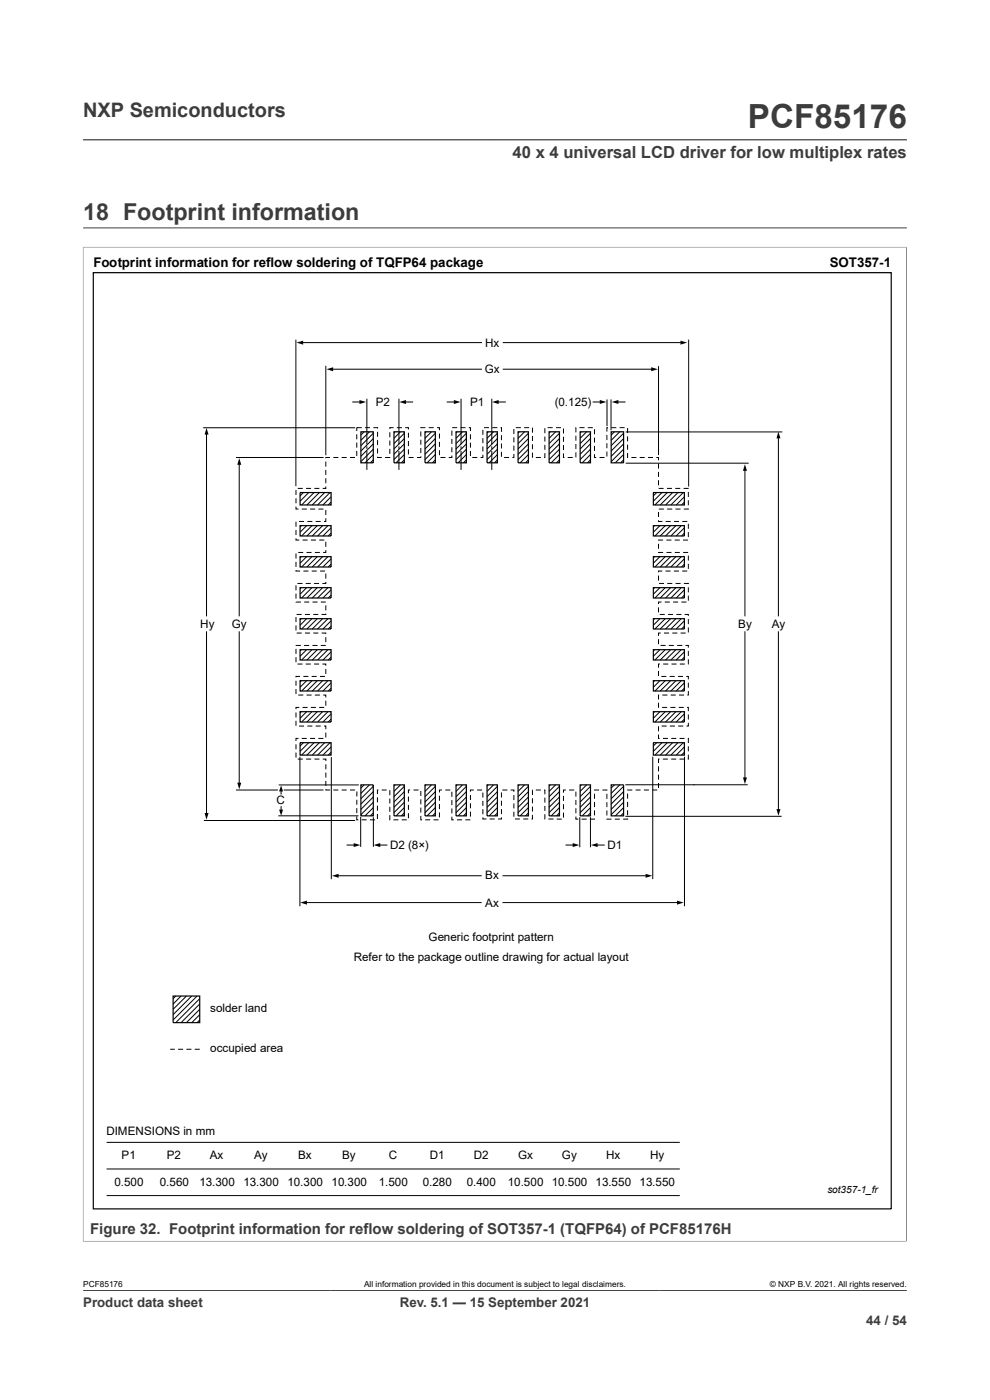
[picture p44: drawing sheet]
<svg xmlns="http://www.w3.org/2000/svg" width="210mm" height="297mm" viewBox="0 0 210 297" stroke-linecap="round" stroke-linejoin="round" font-family="sans-serif">
<defs><g id="words">
<text font-size="7.1" fill="#3c3c3c" x="158.6" y="27.2">PCF85176</text>
<text font-size="4.9" fill="#3c3c3c" x="17.6" y="46.6">18 Footprint information</text>
<text font-size="4.2" fill="#3c3c3c" x="17.6" y="24.8">NXP Semiconductors</text>
<text font-size="3.5" fill="#3c3c3c" x="108.7" y="33.5">40 x 4 universal LCD driver for low multiplex rates</text>
<text font-size="3.2" fill="#3c3c3c" x="19.1" y="261.8">Figure 32. Footprint information for reflow soldering of SOT357-1 (TQFP64) of PCF85176H</text>
<g font-size="2.8">
<text x="19.8" y="56.5">Footprint information for reflow soldering of TQFP64 package</text>
<text x="176" y="56.5">SOT357-1</text>
</g>
<g font-size="2.8" fill="#3c3c3c">
<text x="17.6" y="277.3">Product data sheet</text>
<text x="84.8" y="277.3">Rev. 5.1 — 15 September 2021</text>
<text x="183.7" y="281">44 / 54</text>
</g>
<g font-size="2.5">
<text x="102.9" y="73.6">Hx</text>
<text x="102.9" y="79.1">Gx</text>
<text x="79.7" y="86.2">P2</text>
<text x="99.7" y="86.2">P1</text>
<text x="117.7" y="86.1">(0.125)</text>
<text x="42.5" y="133.1">Hy</text>
<text x="49.2" y="133.1">Gy</text>
<text x="156.6" y="133.1">By</text>
<text x="163.7" y="133.1">Ay</text>
<text x="58.7" y="170.7">C</text>
<text x="82.7" y="180.1">D2 (8×)</text>
<text x="128.8" y="180.1">D1</text>
<text x="102.9" y="186.5">Bx</text>
<text x="102.9" y="192.3">Ax</text>
<text x="75.1" y="203.8">Refer to the package outline drawing for actual layout</text>
<text x="90.9" y="199.6">Generic footprint pattern</text>
<text x="44.6" y="214.7">solder land</text>
<text x="44.6" y="223.1">occupied area</text>
<text x="22.6" y="240.9">DIMENSIONS in mm</text>
<text x="25.8" y="246">P1</text>
<text x="35.4" y="246">P2</text>
<text x="44.5" y="246">Ax</text>
<text x="53.9" y="246">Ay</text>
<text x="63.3" y="246">Bx</text>
<text x="72.6" y="246">By</text>
<text x="82.5" y="246">C</text>
<text x="91.2" y="246">D1</text>
<text x="100.5" y="246">D2</text>
<text x="109.9" y="246">Gx</text>
<text x="119.2" y="246">Gy</text>
<text x="128.6" y="246">Hx</text>
<text x="137.9" y="246">Hy</text>
<text x="24.3" y="251.6">0.500</text>
<text x="33.9" y="251.6">0.560</text>
<text x="42.3" y="251.6">13.300</text>
<text x="51.6" y="251.6">13.300</text>
<text x="61" y="251.6">10.300</text>
<text x="70.3" y="251.6">10.300</text>
<text x="80.3" y="251.6">1.500</text>
<text x="89.7" y="251.6">0.280</text>
<text x="99" y="251.6">0.400</text>
<text x="107.7" y="251.6">10.500</text>
<text x="117" y="251.6">10.500</text>
<text x="126.3" y="251.6">13.550</text>
<text x="135.6" y="251.6">13.550</text>
</g>
<text font-size="2.1" x="175.5" y="253.1">sot357-1_fr</text>
<g font-size="1.8">
<text x="17.6" y="273.1">PCF85176</text>
<text x="77.2" y="273.1">All information provided in this document is subject to legal disclaimers.</text>
<text x="163.3" y="273.1">© NXP B.V. 2021. All rights reserved.</text>
</g>
</g></defs>
<path d="M17.6 29.7h174.8M17.6 52.4h174.7M17.6 52.4v211M17.6 48.3h174.8M192.3 52.4v211M17.6 263.3h174.7M17.6 273.8h174.8" fill="none" stroke="#3c3c3c" stroke-width=".21"/>
<g fill="none" stroke="#000" stroke-width=".21">
<path d="M62.8 72v31.1M64 72.7h38.1M69.1 77.6v19M70.4 78.3h31.7M106.7 78.3h31.7M106.7 72.7h37.9M139.7 77.7v18.8M146.1 72v31.2M43.1 90.7h32.2M43.8 91.9v38.7M50.1 97.1h18.5M50.7 98.3v32.3"/>
<path d="M69.1 97.9v1.1M69.1 99.7v1M70 97.1h-.9v.1M70.7 97.1h1.1M72.5 97.1h1M74.2 97.1h1.1M74.8 85.3h1.7M75.7 92.1v1.1M75.7 93.9v1.1M75.7 95.7v1M76.7 90.7h-1v.7M77.2 91.6l-.6 .7"/>
<path d="M77.4 90.7h1.1M77.8 84.6v9.7M77.8 94.7v.5M77.8 95.7v4M78.4 91.6l-1.8 1.8M79.2 91.9l-2.6 2.6M79.2 93l-2.6 2.7M79.2 94.2l-2.6 2.6M79.2 95.3l-2.6 2.6M79.2 96.4l-1.8 1.8M79.2 97.6l-.6 .6M79.2 90.7h.9v.2"/>
<path d="M80.1 93.4v1M80.1 96.9v.2h.9M80.1 91.6v1.1M80.1 95.1v1.1M82.7 97l-1 .1M82.7 91.7v1.1M82.7 93.5v1M82.7 95.2v1.1M83.5 90.7h-.8v.3M83.8 91.6l-.2 .3M84.2 90.7h1M84.6 84.6v9.7"/>
<path d="M84.6 94.7v.5M84.6 95.7v4M84.9 91.6l-1.3 1.4M85.8 91.9l-2.2 2.2M85.8 93l-2.2 2.2M85.8 94.2l-2.2 2.2M85.8 95.3l-2.2 2.2M85.8 96.4l-1.8 1.8M85.8 97.6l-.7 .6M85.8 85.3h1.7M86 90.7h.6v.4M86.6 91.8v1.1"/>
<path d="M86.6 93.6v1M86.6 95.3v1.1M86.7 97.1h1M89.3 96.8v.3h-.9M89.3 91.5v1.1M89.3 93.3v1M89.3 95.1v1M90.2 90.7l-.9 .1M90.4 91.6l-.2 .3M90.9 90.7h1.1M91.5 91.6l-1.3 1.4M92.3 91.9l-2.1 2.2"/>
<path d="M92.3 93l-2.1 2.2M92.3 94.2l-2.1 2.2M92.3 95.3l-2.1 2.2M92.3 96.4l-1.7 1.8M92.3 97.6l-.6 .6M92.7 90.7h.5v.6M93.2 92v1M93.2 93.7v1.1M93.2 95.5v1.1M93.4 97.1h1.1M94.9 85.3h1.7M95.8 96.6v.5h-.6"/>
<path d="M95.8 91.4v1M95.8 93.1v1.1M95.8 94.9v1M95.9 90.7h1.1M97 91.6l-.3 .3M97.7 90.7h1M97.8 84.6v9.7M97.8 94.7v.5M97.8 95.7v4M98.1 91.6l-1.4 1.4M98.9 91.9l-2.2 2.2M98.9 93l-2.2 2.2"/>
<path d="M98.9 94.2l-2.2 2.2M98.9 95.3l-2.2 2.2M98.9 96.4l-1.7 1.8M98.9 97.6l-.6 .6M99.4 90.7h.4v.7M99.8 92.1v1.1M99.8 93.9v1.1M99.8 95.7v1M100.2 97.1h1M102.4 96.5v.6h-.5M102.4 91.2v1M102.4 92.9v1.1"/>
<path d="M102.4 94.7v1.1M102.7 90.7h1M103.6 91.6l-.3 .3M104.3 84.6v9.7M104.3 94.7v.5M104.3 95.7v4M104.4 90.7h1.1M104.7 91.6l-1.4 1.4M105.5 85.3h1.7M105.5 91.9l-2.2 2.2M105.5 93l-2.2 2.2M105.5 94.2l-2.2 2.2"/>
<path d="M105.5 95.3l-2.2 2.2M105.5 96.4l-1.7 1.8M105.5 97.6l-.6 .6M106.2 90.7h.2v.9M106.4 92.3v1.1M106.4 94.1v1M106.4 95.8v1.1M106.9 97.1h1.1M109 96.3v.8h-.3M109 91v1.1M109 92.8v1M109 94.5v1.1"/>
<path d="M109.4 90.7h1.1M110.1 91.6l-.2 .3M111.2 90.7h1M111.3 91.6l-1.4 1.4M112.1 91.9l-2.2 2.2M112.1 93l-2.2 2.2M112.1 94.2l-2.2 2.2M112.1 95.3l-2.2 2.2M112.1 96.4l-1.8 1.8M112.1 97.6l-.6 .6M112.9 90.7v1.1M112.9 96l.1 1.1"/>
<path d="M112.9 92.5v1M112.9 94.3v1M113.7 97.1h1M115.6 96.1v1h-.2M115.6 90.8v1.1M115.6 92.6v1.1M115.6 94.4v1M116.2 90.7h1M116.7 91.6l-.2 .3M117.9 91.6l-1.4 1.4M117.9 90.7h1.1M118.7 91.9l-2.2 2.2"/>
<path d="M118.7 93l-2.2 2.2M118.7 94.2l-2.2 2.2M118.7 95.3l-2.2 2.2M118.7 96.4l-1.8 1.8M118.7 97.6l-.6 .6M119.5 96.2v.9h.2M119.5 90.9v1.1M119.5 92.7v1M119.5 94.4v1.1M120.4 97.1h1.1M122.2 92.4v1.1M122.2 94.2v1.1"/>
<path d="M122.2 96v1M122.2 90.7v1M122.9 90.7h1.1M123.3 91.6l-.2 .3M124.4 91.6l-1.3 1.4M124.7 90.7h1M125.3 91.9l-2.2 2.2M125.3 93l-2.2 2.2M125.3 94.2l-2.2 2.2M125.3 95.3l-2.2 2.2M125.3 96.4l-1.8 1.8M125.3 97.6l-.7 .6"/>
<path d="M125.8 85.3h1.7M126.1 96.4v.7h.4M126.1 91.1v1M126.1 92.8v1.1M126.1 94.6v1.1M127.2 97.1h1M128.7 92.3v1M128.7 94v1.1M128.7 95.8v1M128.8 84.7v5.7M129 90.7h-.3v.9M129.6 84.7v6.6"/>
<path d="M129.7 90.7h1M130.3 91.6l-.7 .7M130.9 85.3h1.7M131.4 90.7h1.1M131.5 91.6l-1.9 1.8M132.3 91.9l-2.7 2.6M132.3 93l-2.7 2.7M132.3 94.2l-2.7 2.6M132.3 95.3l-2.7 2.6M132.3 96.4l-1.8 1.8M132.3 97.6l-.6 .6M132.7 91.6h33.2"/>
<path d="M132.7 98.3h26.1M133.1 96.1l.1 1M133.1 90.8v1.1M133.1 92.6v1M133.1 94.3v1.1M133.9 97.1h1.1M135.7 97.1h1M137.5 97.1h1M139.2 97.1h.5v.5M139.7 98.4v1M158 99.6v31M165.1 92.7v37.9"/>
<path d="M62.8 114.2v.4h.7M62.8 107.5v.5h.5M62.8 103.9v1.1M62.8 105.7v1.1M62.8 110.7v1M62.8 112.4v1.1M62.8 117.4v1.1M62.8 119.2v1.1M63.2 103.6h1M63.3 117.2h1M63.4 110.6h1.1M63.9 118.1l-.2 .3"/>
<path d="M63.9 111.5l-.2 .3M64 108h1.1M64.2 114.6h1M64.4 104.5l-.7 .7M64.9 103.6h1.1M65 117.2h1.1M65 118.1l-1.3 1.4M65 111.5l-1.3 1.4M65.2 110.6h1.1M65.5 104.5l-1.8 1.8M65.8 108h1M66 114.6h1"/>
<path d="M66.2 118.1l-2.2 2.2M66.2 111.5l-2.2 2.2M66.6 104.5l-2.6 2.6M66.7 103.6h1M66.8 117.2h1M67 110.6h1M67.3 118.1l-2.2 2.2M67.3 111.5l-2.2 2.2M67.5 108h1.1M67.7 114.6h1.1M67.7 104.5l-2.6 2.6M68.4 118.1l-2.2 2.2"/>
<path d="M68.4 111.5l-2.2 2.2M68.9 104.5l-2.7 2.6M69.1 116.7v.5h-.5M69.1 110v.6h-.4M69.1 103.2v.4h-.6M69.1 101.5v1M69.1 108.2v1.1M69.1 114.9v1.1M69.6 118.1l-2.2 2.2M69.6 111.5l-2.2 2.2M70 104.5l-2.6 2.6M70.2 105.4l-1.7 1.7"/>
<path d="M70.2 106.5l-.6 .6M70.2 118.5l-1.7 1.8M70.2 119.7l-.6 .6M70.2 112l-1.7 1.7M70.2 113.1l-.6 .6M138.9 118.1l-.3 .3M138.9 111.5l-.3 .3M139.3 104.5l-.7 .7M139.7 110.4v.2h.8M139.7 117.1l1 .1M139.7 100.1v1.1M139.7 101.9v1"/>
<path d="M139.7 108.6v1.1M139.7 115.4v1M139.7 103.6h1.1M139.8 108h1M140 118.1l-1.4 1.4M140 111.5l-1.4 1.4M140.4 104.5l-1.8 1.8M140.7 114.6l-1 .1M141.1 118.1l-2.2 2.2M141.1 111.5l-2.2 2.2M141.2 110.6h1.1M141.4 114.6h1"/>
<path d="M141.4 117.2h1M141.5 103.6h1M141.5 108h1.1M141.5 104.5l-2.6 2.6M142.2 118.1l-2.2 2.2M142.2 111.5l-2.2 2.2M142.7 104.5l-2.7 2.6M143 110.6h1M143.1 114.6h1.1M143.1 117.2h1.1M143.2 103.6h1.1M143.3 108h1"/>
<path d="M143.4 118.1l-2.2 2.2M143.4 111.5l-2.2 2.2M143.8 104.5l-2.6 2.6M144.5 118.1l-2.2 2.2M144.5 111.5l-2.2 2.2M144.7 110.6h1.1M144.9 114.6h1M144.9 117.2h1.1M144.9 104.5l-2.6 2.6M145 103.6l1 .1M145.2 105.4l-1.8 1.7M145.2 106.5l-.6 .6"/>
<path d="M145.2 118.5l-1.8 1.8M145.2 119.7l-.6 .6M145.2 112l-1.8 1.7M145.2 113.1l-.6 .6M146 107.9l-.9 .1M146 104.4v1M146 106.1v1.1M146 111.1v1.1M146 112.9v1M146 117.9v1M146 119.6v1.1M43.8 134v38.8"/>
<path d="M50.7 134v32.3M62.8 127.7h1M62.8 121v.1h.9M62.8 124.2v1M62.8 125.9v1.1M62.8 130.9v1.1M62.8 132.7v1M62.8 137.7v1M62.8 139.4v1.1M62.9 130.4h1.1M62.9 134.3h1.1M63.1 123.8h1.1"/>
<path d="M63.8 136.9l-1 .1M63.9 137.8l-.2 .3M63.9 131.2l-.2 .3M63.9 124.7l-.2 .2M64.4 121.1h1M64.5 136.9h1.1M64.5 127.7h1.1M64.7 130.4h1M64.7 134.3h1.1M64.9 123.8h1M65 137.8l-1.3 1.4M65 131.2l-1.3 1.4"/>
<path d="M65 124.7l-1.3 1.4M66.1 121.1h1.1M66.2 137.8l-2.2 2.2M66.2 131.2l-2.2 2.2M66.2 124.7l-2.2 2.2M66.3 136.9h1M66.3 127.7h1.1M66.5 130.4h1M66.5 134.3h1M66.6 123.8h1.1M67.3 137.8l-2.2 2.2M67.3 131.2l-2.2 2.2"/>
<path d="M67.3 124.7l-2.2 2.2M67.9 121.1h1M68 136.9h1.1M68.1 127.7h1M68.2 134.3h.9v.2M68.4 137.8l-2.2 2.2M68.4 131.2l-2.2 2.2M68.4 124.7l-2.2 2.2M69.1 130.2v.2h-.9M69.1 123.4v.4h-.7M69.1 121.7v1M69.1 128.4v1.1"/>
<path d="M69.1 135.2v1M69.6 137.8l-2.2 2.2M69.6 131.2l-2.2 2.2M69.6 124.7l-2.2 2.2M70.2 138.3l-1.7 1.7M70.2 139.4l-.6 .6M70.2 131.7l-1.7 1.7M70.2 132.8l-.6 .6M70.2 125.1l-1.7 1.8M70.2 126.3l-.6 .6M138.9 137.8l-.3 .3M138.9 131.2l-.3 .3"/>
<path d="M138.9 124.7l-.3 .2M139.7 122.1v1.1M139.7 128.9v1M139.7 135.6v1.1M139.8 123.8h1M139.9 130.4h1.1M140 137.8l-1.4 1.4M140 131.2l-1.4 1.4M140 124.7l-1.4 1.4M140.1 136.9h1.1M140.1 134.3h-.4v.6M140.3 127.7h-.6v.4"/>
<path d="M140.5 121.1h-.8v.3M140.9 134.3h1M141 127.7h1.1M141.1 137.8l-2.2 2.2M141.1 131.2l-2.2 2.2M141.1 124.7l-2.2 2.2M141.2 121.1h1M141.5 123.8h1.1M141.7 130.4h1.1M141.9 136.9h1M142.2 137.8l-2.2 2.2M142.2 131.2l-2.2 2.2"/>
<path d="M142.2 124.7l-2.2 2.2M142.6 134.3h1.1M142.8 127.7h1M143 121.1h1M143.3 123.8h1.1M143.4 137.8l-2.2 2.2M143.4 131.2l-2.2 2.2M143.4 124.7l-2.2 2.2M143.5 130.4h1M143.6 136.9h1.1M144.4 134.3h1M144.5 137.8l-2.2 2.2"/>
<path d="M144.5 131.2l-2.2 2.2M144.5 124.7l-2.2 2.2M144.5 127.7h1.1M144.7 121.1h1.1M145.1 123.8h.9v.1M145.2 138.3l-1.8 1.7M145.2 139.4l-.6 .6M145.2 131.7l-1.8 1.7M145.2 132.8l-.6 .6M145.2 125.1l-1.8 1.8M145.2 126.3l-.6 .6M145.2 130.4h.8v.2"/>
<path d="M145.4 136.9h.6v.5M146 139.9v1M146 124.6v1.1M146 126.4v1M146 131.3v1.1M146 133.1v1.1M146 138.1v1M158 134v31.2M165.1 134v37.9M62.8 144.4v1.1M62.8 146.2v1M62.8 151.1v1.1"/>
<path d="M62.8 152.9v1.1M62.8 157.9v1.1M62.8 159.7v1M63.1 140.9h1.1M63.3 147.4h1M63.3 156.7h-.5v.5M63.4 154h1.1M63.5 150.1h-.7v.3M63.6 143.5h-.8v.2M63.9 151l-.2 .2M63.9 144.4l-.2 .3M64 156.7h1.1"/>
<path d="M64.2 150.1h1M64.3 143.5h1.1M64.4 157.6l-.7 .7M64.9 140.9h1M65 147.4h1.1M65 151l-1.3 1.4M65 144.4l-1.3 1.4M65.2 154h1.1M65.5 157.6l-1.8 1.8M65.8 156.7h1M65.9 150.1h1.1M66.1 143.5h1.1"/>
<path d="M66.2 151l-2.2 2.2M66.2 144.4l-2.2 2.2M66.6 157.6l-2.6 2.6M66.6 140.9h1.1M66.8 147.4h1.1M67 154h1M67.3 151l-2.2 2.2M67.3 144.4l-2.2 2.2M67.5 156.7h1.1M67.7 150.1h1.1M67.7 157.6l-2.6 2.6M67.9 143.5h1"/>
<path d="M68.4 140.9h.7v.3M68.4 151l-2.2 2.2M68.4 144.4l-2.2 2.2M68.6 147.4h.5v.6M68.7 154h.4v.7M68.9 157.6l-2.7 2.6M69.1 141.9v1.1M69.1 148.7v1M69.1 155.4v1.1M69.6 151l-2.2 2.2M69.6 144.4l-2.2 2.2M70 157.6l-2.6 2.6"/>
<path d="M70.2 158.5l-1.7 1.7M70.2 159.6l-.6 .6M70.2 151.4l-1.7 1.8M70.2 152.6l-.6 .6M70.2 144.9l-1.7 1.7M70.2 146l-.6 .6M138.9 151l-.3 .2M138.9 144.4l-.3 .3M139.3 157.6l-.7 .7M139.7 149.1l.1 1M139.7 155.8v.9h.2M139.7 142.3v1.1"/>
<path d="M139.7 154.1v1M139.8 147.4h-.1v1M140 140.9h-.3v.7M140 151l-1.4 1.4M140 144.4l-1.4 1.4M140.3 143.5h1M140.3 154h1.1M140.4 157.6l-1.8 1.8M140.5 150.1h1M140.5 147.4h1.1M140.6 156.7h1.1M140.7 140.9h1"/>
<path d="M141.1 151l-2.2 2.2M141.1 144.4l-2.2 2.2M141.5 157.6l-2.6 2.6M142.1 143.5h1M142.1 154h1.1M142.2 150.1h1.1M142.2 151l-2.2 2.2M142.2 144.4l-2.2 2.2M142.3 147.4h1M142.4 156.7h1M142.4 140.9h1.1M142.7 157.6l-2.7 2.6"/>
<path d="M143.4 151l-2.2 2.2M143.4 144.4l-2.2 2.2M143.8 157.6l-2.6 2.6M143.8 143.5h1.1M143.9 154h1M144 150.1h1M144 147.4h1.1M144.2 156.7h1M144.2 140.9h1.1M144.5 151l-2.2 2.2M144.5 144.4l-2.2 2.2M144.9 157.6l-2.6 2.6"/>
<path d="M145.2 158.5l-1.8 1.7M145.2 159.6l-.6 .6M145.2 151.4l-1.8 1.8M145.2 152.6l-.6 .6M145.2 144.9l-1.8 1.7M145.2 146l-.6 .6M145.6 143.5h.4v.6M145.7 150.1h.3v.8M145.9 156.7l.1 .9M146 146.6v.8h-.2M146 153.3v.7h-.4M146 144.8v1.1"/>
<path d="M146 151.6v1M146 158.3v1.1M43.2 174.1h32.1M50.1 167.6h8.8M59 173.1h17M59.1 166.5h17M59.6 167.8v.7M59.6 171.1v.9M60.2 167.6h8.4M63.2 161h1M63.6 160.5v31.7M64.9 161h1.1"/>
<path d="M66.7 161h1.1M68.5 161h.6v.4M69.1 167.4v.2h.9M69.1 165.7v1M69.1 163.9v1.1M69.1 162.1v1.1M70.3 160.6v25.9M70.7 167.6h1.1M72.5 167.6h1M73.6 179.3h1.7M74.2 167.6h1.1M75.7 173.2v.7h.3"/>
<path d="M75.7 171.4v1.1M75.7 169.7v1M75.7 167.9v1.1M76.5 173.3v6.4M76.7 173.9h1.1M77.2 166.5l-.6 .7M78.4 166.5l-1.8 1.8M78.5 173.9h1M79.2 166.8l-2.6 2.7M79.2 167.9l-2.6 2.7M79.2 169.1l-2.6 2.6M79.2 170.2l-2.6 2.6"/>
<path d="M79.2 171.3l-1.8 1.8M79.2 172.5l-.6 .6M79.2 173.4v6.3M80.1 169.2v1M80.1 170.9v1.1M80.1 172.7v1M80.3 167.6h-.2v.9M80.4 179.3h1.7M81 167.6h1M82.7 172.9v1M82.7 167.6v1.1M82.7 169.4v1.1"/>
<path d="M82.7 171.2v1M83.5 173.9h1M83.8 166.5l-.2 .3M84.9 166.5l-1.3 1.4M85.2 173.9h1.1M85.8 166.8l-2.2 2.2M85.8 167.9l-2.2 2.2M85.8 169.1l-2.2 2.2M85.8 170.2l-2.2 2.2M85.8 171.3l-1.8 1.8M85.8 172.5l-.7 .6M86.6 169v1"/>
<path d="M86.6 170.8v1M86.6 172.5v1.1M87 167.6h-.4v.7M87.7 167.6h1.1M89.3 173.1v.8h.2M89.3 167.8v1.1M89.3 169.6v1M89.3 171.3v1.1M90.2 173.9h1.1M90.4 166.5l-.2 .3M91.5 166.5l-1.3 1.4M92 173.9h1"/>
<path d="M92.3 167.9l-2.1 2.2M92.3 169.1l-2.1 2.2M92.3 170.2l-2.1 2.2M92.3 171.3l-1.7 1.8M92.3 166.8l-2.1 2.2M92.3 172.5l-.6 .6M93.2 168.8v1.1M93.2 170.6v1M93.2 172.3v1.1M93.8 167.6h-.6v.5M94.5 167.6h1M95.8 173.3v.6h.4"/>
<path d="M95.8 168v1M95.8 169.7v1.1M95.8 171.5v1.1M97 173.9h1M97 166.5l-.3 .3M98.1 166.5l-1.4 1.4M98.7 173.9h1.1M98.9 166.8l-2.2 2.2M98.9 167.9l-2.2 2.2M98.9 169.1l-2.2 2.2M98.9 170.2l-2.2 2.2M98.9 171.3l-1.7 1.8"/>
<path d="M98.9 172.5l-.6 .6M99.8 168.6v1.1M99.8 170.4v1.1M99.8 172.2v1M100.5 167.6h-.7v.3M101.2 167.6h1.1M102.4 173.4v.3h.8M102.4 168.1v1.1M102.4 169.9v1.1M102.4 171.7v1M103.6 166.5l-.3 .3M103.9 173.7h1"/>
<path d="M104.7 166.5l-1.4 1.4M105.5 166.8l-2.2 2.2M105.5 167.9l-2.2 2.2M105.5 169.1l-2.2 2.2M105.5 170.2l-2.2 2.2M105.5 171.3l-1.7 1.8M105.5 172.5l-.6 .6M106.4 173.4v.3h-.8M106.4 168.1v1.1M106.4 169.9v1M106.4 171.6v1.1M106.6 167.6h1"/>
<path d="M108.3 167.6h.7v.4M109 168.7v1M109 170.4v1.1M109 172.2v1.1M109.2 173.7h1.1M110.1 166.5l-.2 .3M111 173.7h1M111.3 166.5l-1.4 1.4M112.1 166.8l-2.2 2.2M112.1 167.9l-2.2 2.2M112.1 169.1l-2.2 2.2M112.1 170.2l-2.2 2.2"/>
<path d="M112.1 171.3l-1.8 1.8M112.1 172.5l-.6 .6M112.9 172.9v.8h-.1M112.9 169.4v1M112.9 171.1v1.1M113 167.6l-.1 1M113.7 167.6h1M115.4 167.6h.2v.9M115.6 172.7v1M115.6 169.2v1.1M115.6 171v1M116.3 173.7l1.1 .1"/>
<path d="M116.7 166.5l-.2 .3M117.9 166.5l-1.4 1.4M118.1 173.8h1.1M118.7 166.8l-2.2 2.2M118.7 167.9l-2.2 2.2M118.7 169.1l-2.2 2.2M118.7 170.2l-2.2 2.2M118.7 171.3l-1.8 1.8M118.7 172.5l-.6 .6M119.5 168.9v1M119.5 170.6v1.1M119.5 172.4v1"/>
<path d="M120 167.6h-.5v.5M120.1 179.3h1.7M120.7 167.6h1.1M122.2 173.2v.6h.5M122.2 167.9v1.1M122.2 169.7v1.1M122.2 171.5v1M123 173.4v6.3M123.3 166.5l-.2 .3M123.4 173.8h1M124.4 166.5l-1.3 1.4M125.2 173.4v6.3"/>
<path d="M125.3 169.1l-2.2 2.2M125.3 170.2l-2.2 2.2M125.3 171.3l-1.8 1.8M125.3 166.8l-2.2 2.2M125.3 167.9l-2.2 2.2M125.3 172.5l-.7 .6M126.1 173.7l-1 .1M126.1 168.4v1M126.1 170.2v1M126.1 171.9v1.1M126.5 179.3h1.7M127.1 167.6l-1 .1"/>
<path d="M127.8 167.6l.9 .1M128.7 173.7l1 .1M128.7 168.4v1.1M128.7 170.2v1M128.7 171.9v1.1M130.3 166.5l-.7 .7M130.4 173.8h1.1M131.5 166.5l-1.9 1.8M132.3 166.8l-2.7 2.7M132.3 167.9l-2.7 2.7M132.3 169.1l-2.7 2.6M132.3 170.2l-2.7 2.6"/>
<path d="M132.3 171.3l-1.8 1.8M132.3 172.5l-.6 .6M132.7 173.2h33.1M132.7 166.5h25.9M133.1 173.7v.1h-.9M133.1 168.4v1M133.1 170.1v1.1M133.1 171.9v1M134.1 167.6l-1 .1M134.8 167.6h1.1M136.6 167.6h1M138.4 167.6h1"/>
<path d="M138.5 160.5v26M139.7 162.6v1M139.7 164.3v1.1M139.7 166.1v1.1M139.9 161h-.2v.9M140.6 161h1.1M142.4 161h1M144.1 161h1.1M145.2 160.5v31.7M146 160.1v.9h-.1M147.1 166.5h.1M64.8 191.5h37.3"/>
<path d="M71.5 185.8h30.6M106.7 191.5h37.2M106.7 185.8h30.5M37.3 211.3l-.6 .6M38.4 211.3l-1.7 1.7M39.5 211.3l-2.8 2.8M40.7 211.3l-4 4M41.8 211.3l-5.1 5.1M42.4 211.9l-5.1 5M42.4 213l-4 3.9M42.4 214.1l-2.9 2.8M42.4 215.3l-1.7 1.6"/>
<path d="M42.4 216.4l-.6 .5M36.1 222.6h1M37.8 222.6h1M39.5 222.6h1.1M41.3 222.6h1.1M22.6 242.3h121.6M22.6 253.6h121.6M22.6 248h121.6"/>
</g>
<g fill="#000">
<path d="M62.9 72.7l1.4-.4v.8zM69.3 78.3l1.4-.4v.9zM138.1 77.9l1.4 .4-1.4 .5zM144.3 72.3l1.5 .4-1.5 .4zM43.8 90.8l.4 1.4h-.8zM50.7 97.2l.5 1.4h-.9zM76.2 84.9l1.5 .4-1.5 .4zM84.7 85.3l1.4-.4v.8zM96.3 84.9l1.4 .4-1.4 .4zM104.4 85.3l1.4-.4v.8zM127.2 84.9l1.4 .4-1.4 .4zM129.8 85.3l1.4-.4v.8z"/>
<path d="M158 98.5l.4 1.4h-.8zM165.1 91.6l.4 1.4h-.8zM43.4 172.5h.8l-.4 1.4zM50.3 166h.9l-.5 1.5zM59.2 171.8h.8l-.4 1.2zM59.6 166.6l.4 1.3h-.8zM75 178.9l1.4 .4-1.4 .4zM79.3 179.3l1.4-.4v.8zM121.5 178.9l1.4 .4-1.4 .4zM125.4 179.3l1.4-.4v.8zM157.6 164.9h.8l-.4 1.4zM164.7 171.6h.8l-.4 1.5z"/>
<path d="M63.7 191.5l1.4-.4v.8zM70.4 185.8l1.4-.4v.8zM136.9 185.4l1.5 .4-1.5 .4zM143.6 191.1l1.4 .4-1.4 .4z"/>
</g>
<g fill="none" stroke="#000" stroke-width=".25">
<path d="M19.8 57.8h169.3v198.7h-169.3zM76.6 91.6h2.6v6.6h-2.6zM83.6 91.6h2.2v6.6h-2.2zM90.2 91.6h2.1v6.6h-2.1zM96.7 91.6h2.2v6.6h-2.2zM103.3 91.6h2.2v6.6h-2.2zM109.9 91.6h2.2v6.6h-2.2zM116.5 91.6h2.2v6.6h-2.2zM123.1 91.6h2.2v6.6h-2.2zM129.6 91.6h2.7v6.6h-2.7zM63.7 104.5h6.5v2.6h-6.5zM63.7 111.5h6.5v2.2h-6.5z"/>
<path d="M63.7 118.1h6.5v2.2h-6.5zM138.6 104.5h6.6v2.6h-6.6zM138.6 111.5h6.6v2.2h-6.6zM138.6 118.1h6.6v2.2h-6.6zM63.7 124.7h6.5v2.2h-6.5zM63.7 131.2h6.5v2.2h-6.5zM63.7 137.8h6.5v2.2h-6.5zM138.6 131.2h6.6v2.2h-6.6zM138.6 137.8h6.6v2.2h-6.6zM138.6 124.7h6.6v2.2h-6.6zM63.7 157.6h6.5v2.6h-6.5zM63.7 144.4h6.5v2.2h-6.5z"/>
<path d="M63.7 151h6.5v2.2h-6.5zM138.6 157.6h6.6v2.6h-6.6zM138.6 144.4h6.6v2.2h-6.6zM138.6 151h6.6v2.2h-6.6zM76.6 166.5h2.6v6.6h-2.6zM83.6 166.5h2.2v6.6h-2.2zM90.2 166.5h2.1v6.6h-2.1zM96.7 166.5h2.2v6.6h-2.2zM103.3 166.5h2.2v6.6h-2.2zM109.9 166.5h2.2v6.6h-2.2zM116.5 166.5h2.2v6.6h-2.2zM123.1 166.5h2.2v6.6h-2.2z"/>
<path d="M129.6 166.5h2.7v6.6h-2.7zM36.7 211.3h5.7v5.6h-5.7z"/>
</g>
<use href="#words"/>
</svg>
